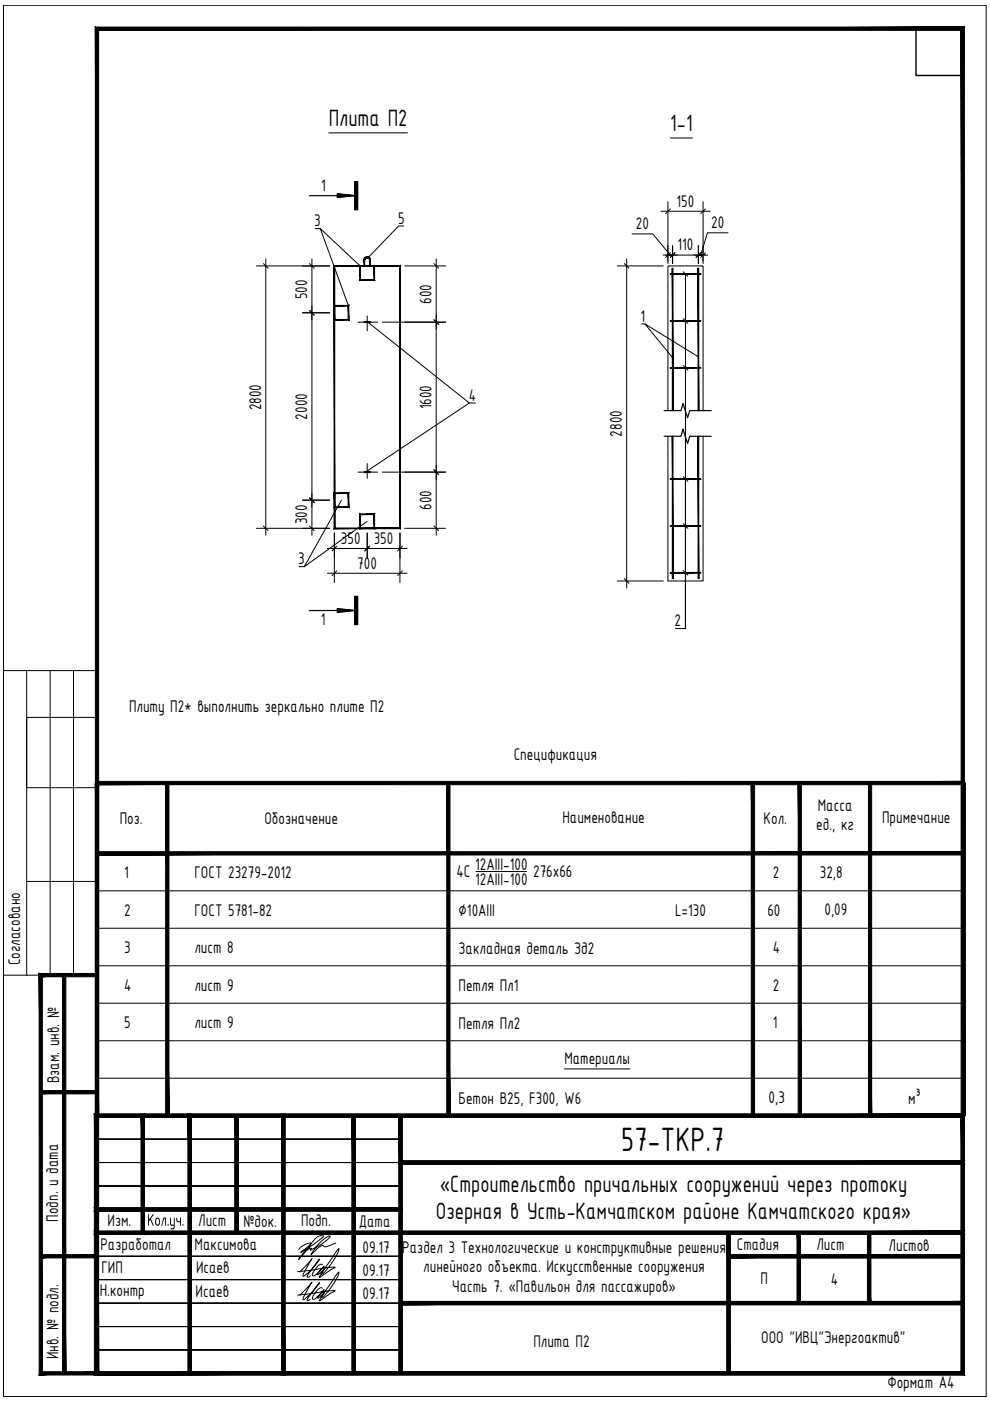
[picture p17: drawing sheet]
<svg xmlns="http://www.w3.org/2000/svg" width="210mm" height="297mm" viewBox="0 0 210 297" stroke-linecap="round" stroke-linejoin="round" font-family="sans-serif">
<defs><g id="words">
<text font-size="7.7" x="131.7" y="243.9">57-ТКР.7</text>
<g font-size="5.4">
<text x="69.7" y="26.8">Плита П2</text>
<text x="142.1" y="27.9">1-1</text>
<text x="93.2" y="252.7">«Строительство причальных сооружений через протоку</text>
<text x="92.4" y="258.4">Озерная в Усть-Камчатском районе Камчатского края»</text>
</g>
<g font-size="3.9">
<text x="68.1" y="40.4">1</text>
<text x="66.6" y="48">3</text>
<text x="84.4" y="47.4">5</text>
<text x="143.5" y="43.8">150</text>
<text x="134.8" y="48.6">20</text>
<text x="143.7" y="53.1">110</text>
<text x="150.8" y="48.4">20</text>
<text x="65.1" y="63.4" transform="rotate(-90 65.1 63.4)">500</text>
<text x="91.5" y="64.4" transform="rotate(-90 91.5 64.4)">600</text>
<text x="135.8" y="68.2">1</text>
<text x="55.4" y="87" transform="rotate(-90 55.4 87)">2800</text>
<text x="65.1" y="89" transform="rotate(-90 65.1 89)">2000</text>
<text x="91.5" y="86.8" transform="rotate(-90 91.5 86.8)">1600</text>
<text x="99.4" y="84.9">4</text>
<text x="131.9" y="92.6" transform="rotate(-90 131.9 92.6)">2800</text>
<text x="65.1" y="111.1" transform="rotate(-90 65.1 111.1)">300</text>
<text x="91.5" y="108.1" transform="rotate(-90 91.5 108.1)">600</text>
<text x="63.2" y="119.6">3</text>
<text x="72.3" y="115.3">350</text>
<text x="79.2" y="115.3">350</text>
<text x="75.8" y="120.5">700</text>
<text x="68" y="132.5">1</text>
<text x="143" y="132.8">2</text>
<text x="27.4" y="151">Плиту П2* выполнить зеркально плите П2</text>
<text x="108.9" y="161.1">Спецификация</text>
<text x="173.4" y="171.9">Масса</text>
<text x="25.4" y="174.7">Поз.</text>
<text x="56.1" y="174.7">Обозначение</text>
<text x="119.2" y="174.6">Наименование</text>
<text x="161.9" y="174.7">Кол.</text>
<text x="173.1" y="176">ед., кг</text>
<text x="187" y="174.4">Примечание</text>
<text x="100.7" y="184.4">12AIII-100</text>
<text x="26.3" y="186.2">1</text>
<text x="41.2" y="186.2">ГОСТ 23279-2012</text>
<text x="96.8" y="186">4С</text>
<text x="100.7" y="187.7">12AIII-100</text>
<text x="113" y="186">276х66</text>
<text x="163.9" y="186.2">2</text>
<text x="173.8" y="186.2">32,8</text>
<text x="26.3" y="194.1">2</text>
<text x="41.2" y="194.1">ГОСТ 5781-82</text>
<text x="97.2" y="194.3">∅10AIII</text>
<text x="143.1" y="194.3">L=130</text>
<text x="162.7" y="194.2">60</text>
<text x="174.8" y="194">0,09</text>
<text x="26.3" y="202.1">3</text>
<text x="41.2" y="202.1">лист 8</text>
<text x="97.2" y="202.3">Закладная деталь Зд2</text>
<text x="163.9" y="202.1">4</text>
<text x="4.3" y="204.7" transform="rotate(-90 4.3 204.7)">Согласовано</text>
<text x="26.3" y="210">4</text>
<text x="41.2" y="210">лист 9</text>
<text x="97.2" y="210.2">Петля Пл1</text>
<text x="163.9" y="210">2</text>
<text x="26.3" y="218">5</text>
<text x="41.2" y="218">лист 9</text>
<text x="97.2" y="218.2">Петля Пл2</text>
<text x="163.9" y="218">1</text>
<text x="119.7" y="225.6">Материалы</text>
<text x="12.5" y="229.7" transform="rotate(-90 12.5 229.7)">Взам. инв. №</text>
<text x="163" y="233.8">0,3</text>
<text x="97.2" y="234.1">Бетон В25, F300, W6</text>
<text x="192.6" y="234.1">м³</text>
<text x="12.3" y="259" transform="rotate(-90 12.3 259)">Подп. и дата</text>
<text x="22.8" y="260">Изм.</text>
<text x="31.2" y="259.9">Кол.уч.</text>
<text x="42" y="260">Лист</text>
<text x="51.6" y="260.1">№док.</text>
<text x="63.8" y="260">Подп.</text>
<text x="76.1" y="260.1">Дата</text>
<text x="21.3" y="265">Разработал</text>
<text x="21.5" y="269.9">ГИП</text>
<text x="41.3" y="264.9">Максимова</text>
<text x="41.6" y="270">Исаев</text>
<text x="76.9" y="265.6">09.17</text>
<text x="85.3" y="265.6">Раздел 3 Технологические и конструктивные решения</text>
<text x="89.8" y="269.7">линейного объекта. Искусственные сооружения</text>
<text x="156.2" y="265">Стадия</text>
<text x="173.1" y="265.1">Лист</text>
<text x="188.4" y="265.2">Листов</text>
<text x="21.2" y="274.8">Н.контр</text>
<text x="41.5" y="275.1">Исаев</text>
<text x="76.9" y="270.5">09.17</text>
<text x="76.9" y="275.5">09.17</text>
<text x="95.9" y="273.8">Часть 7. «Павильон для пассажиров»</text>
<text x="161.2" y="272.3">П</text>
<text x="176.2" y="272.4">4</text>
<text x="113.1" y="285.6">Плита П2</text>
<text x="161.4" y="284.7">ООО &quot;ИВЦ&quot;Энергоактив&quot;</text>
<text x="12.4" y="288.2" transform="rotate(-90 12.4 288.2)">Инв. № подл.</text>
<text x="188.1" y="294.3">Формат А4</text>
</g>
</g></defs>
<!-- layer: 0 -->
<g fill="#000" stroke="#000" stroke-width=".21">
<path d="M29.9 236.9l.4-.3 .3 .3zM29.9 236.2h.7l-.3 .4zM39.9 236.9l.3-.3 .4 .3zM39.9 236.2h.7l-.4 .4zM59.7 236.9l.4-.3 .3 .3zM59.7 236.2h.7l-.3 .4zM20 256.1l.3 .3-.3 .4zM20.7 256.1v.7l-.4-.4zM85.3 256.1v.7l-.4-.4zM84.6 256.1l.3 .3-.3 .4zM84.6 246.1l.3 .4-.3 .3zM85.3 246.1v.7l-.4-.3z"/>
<path d="M204.1 246.5l.4-.4v.7zM203.8 246.1l.3 .4-.3 .3zM20 261l.3 .4-.3 .3zM20.7 261v.7l-.4-.3zM29.9 261h.7l-.3 .4zM30.3 261.4l.3 .3h-.7zM204.1 261.4l.4-.4v.7zM203.8 261l.3 .4-.3 .3zM39.9 290.8h.7l-.4 .4zM40.2 291.2l.4 .3h-.7zM59.7 290.8h.7l-.3 .4zM60.1 291.2l.3 .3h-.7z"/>
<path d="M75.2 38.5l.6 6v-6zM75.2 38.5l.6 6h-.6z"/>
<path d="M71.5 41.1l3.7 .4h-3.7zM71.5 41.5v.4l3.7-.4z"/>
<path d="M76.3 56.3l.1 .2 3-.2zM76.4 56.5l3-.2-.1 .2zM79.4 56.3l-.1 .2 .1 2.9zM79.3 56.5l.1 2.9-.1-.1zM76.3 59.4h3.1l-.1-.1zM76.3 59.4l.1-.1h2.9zM76.3 56.3v3.1l.1-.1zM76.3 56.3l.1 .2v2.8z"/>
<path d="M77.2 55.2l.1 1.2v-1.2zM77.2 55.2l.1 1.2h-.1z"/>
<path d="M78.4 55.2v1.2h.1zM78.4 55.2h.1v1.2z"/>
<path d="M78.5 55v.2h-.1zM78.3 55l.1 .2 .1-.2zM78.4 54.8l.1 .2h-.2zM78.3 54.9v.1l.1-.2zM78.2 54.6l.2 .2-.1 .1zM78.2 54.6l.1 .3zM78.1 54.5l.1 .1v.1zM78.1 54.5l-.1 .2h.2zM77.9 54.5h.2l-.1 .2zM77.9 54.5l.1 .2zM77.6 54.5h.3v.2zM77.6 54.5l.3 .2zM77.5 54.6l.1-.1 .1 .2zM77.5 54.6l.2 .1zM77.5 54.6v.1l-.2 .1zM77.3 54.8l.1 .1 .1-.2zM77.3 54.8l.1 .1-.2 .1zM77.2 55l.2-.1zM77.2 55h.2l-.2 .2zM77.2 55.2l.2-.2z"/>
<path d="M71 56.5h13.7l.2-.2zM70.8 56.3h14.1l-13.9 .2zM70.8 56.3l.2 55.7v-55.5zM70.8 56.3l.2 55.7-.2 .1zM71 112l-.2 .1 13.9-.1zM70.8 112.1l13.9-.1 .2 .1zM84.7 56.5v55.5l.2 .1zM84.7 56.5l.2-.2v55.8z"/>
<path d="M142.5 56.9l.2 30.2v-30.2zM142.5 56.9l.2 30.2h-.2z"/>
<path d="M148 56.9l.2 30.2v-30.2zM148 56.9l.2 30.2h-.2z"/>
<path d="M142.1 58.2h6.5v-.2zM142.1 58h6.5l-6.5 .2z"/>
<path d="M70.8 64.7l.2 .2 3-.2zM71 64.9l3-.2-.2 .2zM74 64.7l-.2 .2 .2 3zM73.8 64.9l.2 3-.2-.2zM70.8 67.9h3.2l-.2-.2zM70.8 67.9l.2-.2h2.8zM70.8 64.7v3.2l.2-.2zM70.8 64.7l.2 .2v2.8z"/>
<path d="M77.2 68.2v.2l1.3-.2zM77.2 68.4l1.3-.2v.2z"/>
<path d="M142.1 68.1h6.5v-.1zM142.1 68h6.5l-6.5 .1z"/>
<path d="M142.1 78.1h6.5v-.2zM142.1 77.9h6.5l-6.5 .2z"/>
<path d="M70.8 104.5l.2 .1 3-.1zM71 104.6l3-.1-.2 .1zM74 104.5l-.2 .1 .2 3zM73.8 104.6l.2 3-.2-.1zM70.8 107.6h3.2l-.2-.1zM70.8 107.6l.2-.1h2.8zM70.8 104.5v3.1l.2-.1zM70.8 104.5l.2 .1v2.9z"/>
<path d="M76.3 109l.1 .1 3-.1zM76.4 109.1l3-.1-.1 .1zM79.4 109l-.1 .1 .1 3zM79.3 109.1l.1 3-.1-.1zM76.3 112.1h3.1l-.1-.1zM76.3 112.1l.1-.1h2.9zM76.3 109v3.1l.1-.1zM76.3 109l.1 .1v2.9z"/>
<path d="M77.2 100v.2l1.3-.2zM77.2 100.2l1.3-.2v.2z"/>
<path d="M142.1 111.6h6.5v-.2zM142.1 111.4h6.5l-6.5 .2z"/>
<path d="M142.1 101.6h6.5v-.1zM142.1 101.5h6.5l-6.5 .1z"/>
<path d="M71.5 129.1l3.7 .3h-3.7zM71.5 129.4v.4l3.7-.4z"/>
<path d="M75.2 126.4l.6 6v-6zM75.2 126.4l.6 6h-.6z"/>
<path d="M142.5 92.5v30.2h.2zM142.5 92.5h.2v30.2z"/>
<path d="M148 92.5v30.2h.2zM148 92.5h.2v30.2z"/>
<path d="M142.1 121.5h6.5v-.1zM142.1 121.4h6.5l-6.5 .1z"/>
<path d="M20.6 165.7v.7l183.8-.7zM20.6 166.4l183.8-.7v.7z"/>
<path d="M20.2 166l.7 70.6v-70.6zM20.2 166l.7 70.6h-.7z"/>
<path d="M35.1 166l.7 70.6v-70.6zM35.1 166l.7 70.6h-.7z"/>
<path d="M94.7 166l.7 70.6v-70.6zM94.7 166l.7 70.6h-.7z"/>
<path d="M159.3 166l.7 70.6v-70.6zM159.3 166l.7 70.6h-.7z"/>
<path d="M169.2 166l.7 70.6v-70.6zM169.2 166l.7 70.6h-.7z"/>
<path d="M184.1 166l.7 70.6v-70.6zM184.1 166l.7 70.6h-.7z"/>
<path d="M204 166l.7 70.6v-70.6zM204 166l.7 70.6h-.7z"/>
<path d="M20.6 180.6v.7l183.8-.7zM20.6 181.3l183.8-.7v.7z"/>
<path d="M9 207.1h11.6v-.7zM8.3 206.4h12.3l-11.6 .7zM8.3 206.4l.7 84.4v-83.7zM8.3 206.4l.7 84.4-.7 .7zM9 290.8l-.7 .7 12.3-.7zM8.3 291.5l12.3-.7v.7z"/>
<path d="M8.6 231.2v.7l12-.7zM8.6 231.9l12-.7v.7z"/>
<path d="M20 236.2l.7 .7 183.8-.7zM20.7 236.9l183.8-.7-.7 .7zM204.5 236.2l-.7 .7 .7 54.6zM203.8 236.9l.7 54.6-.7-.7zM20 291.5h184.5l-.7-.7zM20 291.5l.7-.7h183.1zM20 236.2v55.3l.7-.7zM20 236.2l.7 .7v53.9z"/>
<path d="M20.6 236.2v.7l183.8-.7zM20.6 236.9l183.8-.7v.7z"/>
<path d="M29.9 236.2l.7 24.8v-24.1zM29.9 236.2l.7 24.8-.7 .7z"/>
<path d="M39.9 236.2l.7 54.6v-53.9zM39.9 236.2l.7 54.6-.7 .7z"/>
<path d="M49.8 236.6l.7 24.8v-24.8zM49.8 236.6l.7 24.8h-.7z"/>
<path d="M59.7 236.2l.7 54.6v-53.9zM59.7 236.2l.7 54.6-.7 .7z"/>
<path d="M74.6 236.6l.7 54.6v-54.6zM74.6 236.6l.7 54.6h-.7z"/>
<path d="M84.6 236.6l.7 54.6v-54.6zM84.6 236.6l.7 54.6h-.7z"/>
<path d="M20 256.1l.7 .7 64.6-.7zM20.7 256.8l64.6-.7-.7 .7z"/>
<path d="M84.6 246.1l.7 .7 119.2-.7zM85.3 246.8l119.2-.7-.7 .7z"/>
<path d="M20 256.8h65.3l-.7-.7zM20 256.8l.7-.7h63.9z"/>
<path d="M84.6 246.8h119.9l-.7-.7zM85.3 246.1h118.5l-119.2 .7z"/>
<path d="M8.6 266v.7l12-.7zM8.6 266.7l12-.7v.7z"/>
<path d="M20 261l.7 .7 183.8-.7zM20.7 261.7l183.8-.7-.7 .7z"/>
<path d="M29.9 236.9v24.1l.7 .7zM30.6 236.2v25.5l-.7-24.8z"/>
<path d="M49.8 236.6v24.8h.7zM49.8 236.6h.7v24.8z"/>
<path d="M84.9 275.9v.7l119.2-.7zM84.9 276.6l119.2-.7v.7z"/>
<path d="M154.5 266v.7l49.6-.7zM154.5 266.7l49.6-.7v.7z"/>
<path d="M154.1 261.4l.7 29.8v-29.8zM154.1 261.4l.7 29.8h-.7z"/>
<path d="M169 261.4v14.9h.7zM169 261.4h.7v14.9z"/>
<path d="M169 261.4l.7 14.9v-14.9zM169 261.4l.7 14.9h-.7z"/>
<path d="M183.9 261.4v14.9h.7zM183.9 261.4h.7v14.9z"/>
<path d="M183.9 261.4l.7 14.9v-14.9zM183.9 261.4l.7 14.9h-.7z"/>
<path d="M84.9 276.6h119.2v-.7zM84.9 275.9h119.2l-119.2 .7z"/>
<path d="M154.5 266.7h49.6v-.7zM154.5 266h49.6l-49.6 .7z"/>
<path d="M20 261.7h184.5l-.7-.7zM20 261.7l.7-.7h183.1z"/>
<path d="M13.3 206.8v84.4h.7zM13.3 206.8h.7v84.4z"/>
<path d="M20.9 290.8l-.7 .7 183.6-.7zM20.2 291.5l183.6-.7 .7 .7zM203.8 6.4v284.4l.7 .7zM203.8 6.4l.7-.7v285.8zM20.9 6.4h182.9l.7-.7zM20.2 5.7h184.3l-183.6 .7zM20.2 5.7l.7 285.1v-284.4zM20.2 5.7l.7 285.1-.7 .7z"/>
<path d="M39.9 236.9v53.9l.7 .7zM40.6 236.2v55.3l-.7-54.6z"/>
<path d="M59.7 236.9v53.9l.7 .7zM59.7 236.9l.7-.7v55.3z"/>
<path d="M74.6 236.6v54.6h.7zM74.6 236.6h.7v54.6z"/>
<path d="M84.6 236.6v54.6h.7zM84.6 236.6h.7v54.6z"/>
<path d="M154.1 261.4v29.8h.7zM154.1 261.4h.7v29.8z"/>
</g>
<g fill="none" stroke="#000" stroke-width=".21">
<path d="M.7 1.1h208.4v295h-208.4zM69.7 28.2h16.7M142.1 29.3h4.7M54.4 56.4h15.5M55.8 55.9l1 1M56.4 54.9v58.6M65.6 55.9l1 1M66.1 54.9v58.6M66.8 48.5h1.1M76.4 56.4l-8.5-7.9 6 16.3M85.6 47.9h-1.1l-6.4 6.7M85.8 56.4h8.7"/>
<path d="M92 55.9l1 1M92.5 54.9v58.6M130.9 56.4h9.7M132.4 55.9l1 1M132.9 54.9v69.8M134 49.6h4.4l3.7 4.5M140.1 44.8h10.5M140.6 54.1h9.5M141.6 42.8v13.1M142.1 53.6l-1 1M142.1 44.3l-1 1M142.6 54.1h-1h1"/>
<path d="M142.6 52.1v3.8M143.1 53.6l-1 1M144.9 57.6l.9 1M145.3 58.1v75.2M148.1 54.1h1h-1M148.1 52.1v3.8M148.6 53.6l-1 1M149.1 42.8v13.1M149.6 53.6l-1 1M149.6 44.3l-1 1M154.4 49.4h-4.4l-1.4 4.7M64.1 66.3h5.8"/>
<path d="M65.6 65.8l1 1M75.9 68.3h4.2M77.9 67v3.1M78 68.3l21.5 17.1-21.6 14.4M81.1 68.3h13.4M92 67.8l1 1M136 68.7h.7M144.9 67.6l.9 1M144.9 77.5l.9 1M148.1 75.6l-11.4-6.9 5.9 7.1M77.9 98.3v3.1M92 99.6l1 1"/>
<path d="M99.5 85.4h1.3M141.6 87.1v-30.7h7.5v30.7M141.6 92.5v30.7h7.5v-30.7M54.4 112h15.5M55.8 111.5l1 1M64.1 106h5.8M65.6 111.5l1 1M65.6 105.6l1 1M69.4 116.3h16.9M70.9 113v10.5M71.4 115.8l-1 1M72.4 106l-7.9 14.1 13.4-9.6"/>
<path d="M75.9 100.1h4.2M77.9 113v5.3M78.3 115.8l-.9 1M81.1 100.1h13.4M84.8 113v10.5M85.3 115.8l-1 1M85.8 112h8.7M92 111.5l1 1M144.9 101.1l.9 1M144.9 111l.9 1M63.4 120.1h1.1M69.4 121.5h16.9"/>
<path d="M71.4 121l-1 1M85.3 121l-1 1M130.9 123.2h9.7M132.4 122.7l1 1M144.9 120.9l.9 1M145.3 121.4v11.9h-2.1M.7 142.2h19.9v9.9h-14.9v14.9h14.9v19.9h-14.9M5.7 142.2v64.6M10.6 142.2v64.6M15.6 142.2v64.6M20.6 188.9h183.8M20.6 196.8h183.8"/>
<path d="M100.9 184.8h10.8M.7 206.8h7.9M20.6 204.8h183.8M20.6 212.7h183.8M20.6 220.7h183.8M20.6 228.6h183.8M20.6 231.6v34.8M50.2 236.6h.1M75 236.6h.1M84.9 236.6h.1M119.7 226.6h13.9M20.3 241.5h64.6h-64.6"/>
<path d="M20.3 246.5h64.6h-64.6M20.3 251.5h64.6h-64.6M20.3 271.3h64.6h-64.6M20.3 276.3h64.6h-64.6M50.2 261.4h.1M71.2 263.5l-.2 .1a3.2 3.2 0 0 1-2.3 .7l-.4-.2a6.7 6.7 0 0 0-2.3 1.9 8.8 8.8 0 0 1 3.9-4l.1 .1a7.8 7.8 0 0 1-3.8 2.8l-.4 .1 .2-.3a2.47 2.47 0 0 0-2.1 1.6l-.6 .7 1.1-1.2 1.3-1.7a3.7 3.7 0 0 1 2.5-2.1l.4 .1-2.8 2.2-2 1.3 1.9-1.7 .2-.4h-.3a4 4 0 0 0-2.3 1.4M84.9 276.3h.1M154.5 261.4h.1M154.5 266.4h.1M169.4 276.3h.1M169.4 261.4h.1M184.3 276.3h.1"/>
<path d="M184.3 261.4h.1M204.1 276.3h.1M204.1 266.4h.1M.7 296.1v-295v295h208.4M20.3 281.3h64.6h-64.6M20.3 286.2h64.6h-64.6M75 291.2h.1M84.9 291.2h.1M154.5 291.2h.1"/>
</g>
<path d="M75.2 38.5h.6v6h-.6zM65.6 41.5h5.9M71.5 41.1l3.7 .4-3.7 .4zM140.8 92.5h3.6l.4-1.5 1 3 .4-1.5h4.6M140.8 87.1h3.6l.4-1.5 1 3 .4-1.5h4.6M71.5 129.1l3.7 .3-3.7 .4zM71.5 129.4l-5.9 .1M75.2 126.4h.6v6h-.6zM20.3 266.4h64.6h-64.6" fill="none" stroke="#000" stroke-width=".25"/>
<g fill="#000">
<path d="M37.4 258.2h.2v.5l.2 .2h.4v-.7h.2l-.1 1.7-.1-.1v-.7h-.6l-.2-.2z"/>
<circle cx="38.8" cy="259.7" r=".17"/>
</g>
<!-- layer: FORMAT -->
<path d="M63.5 269.7l2.7-2.9-1.8 3.2-.2 .6a11 11 0 0 0 3.5-3.5v-.1l-2.5 3.3a.27 .27 0 0 0-.1 .3 .27 .27 0 0 0 .2 .2l.5-.3M63.5 274.6l2.7-2.8-1.9 3.3v.5a12.2 12.2 0 0 0 3.4-3.7l-2.5 3.4a.27 .27 0 0 0-.1 .2 .27 .27 0 0 0 .2 .3l.5-.3M68.4 268.2a.97 .97 0 0 0-1.3 .6l-.8 1.2a.36 .36 0 0 0 .1 .5 .36 .36 0 0 0 .5-.2l1.8-1.8-1.4 1.7h.3l1.1-1.1-.1 .1a.82 .82 0 0 0-.4 .9h.1a13.3 13.3 0 0 0 3.5-5v-.4l-3.6 5.2-.5 .9h.1l3.3-2.1h-1.3l-6.7 .9M68.4 273.1a.97 .97 0 0 0-1.3 .7l-.8 1.1a.36 .36 0 0 0 .1 .6 .36 .36 0 0 0 .5-.2l1.8-1.9-1.2 1.4-.2 .4 1.4-1.2-.1 .2a.82 .82 0 0 0-.4 .9h.1a13.2 13.2 0 0 0 3.5-5.1v-.3l-3.7 5.3-.4 .8h.1l3.3-2.2-8 1" fill="none" stroke="#000" stroke-width=".21"/>
<!-- layer: 0 -->
<path d="M194.2 6.1h9.9v9.9h-9.9z" fill="none" stroke="#000" stroke-width=".3"/>
<use href="#words"/>
</svg>
